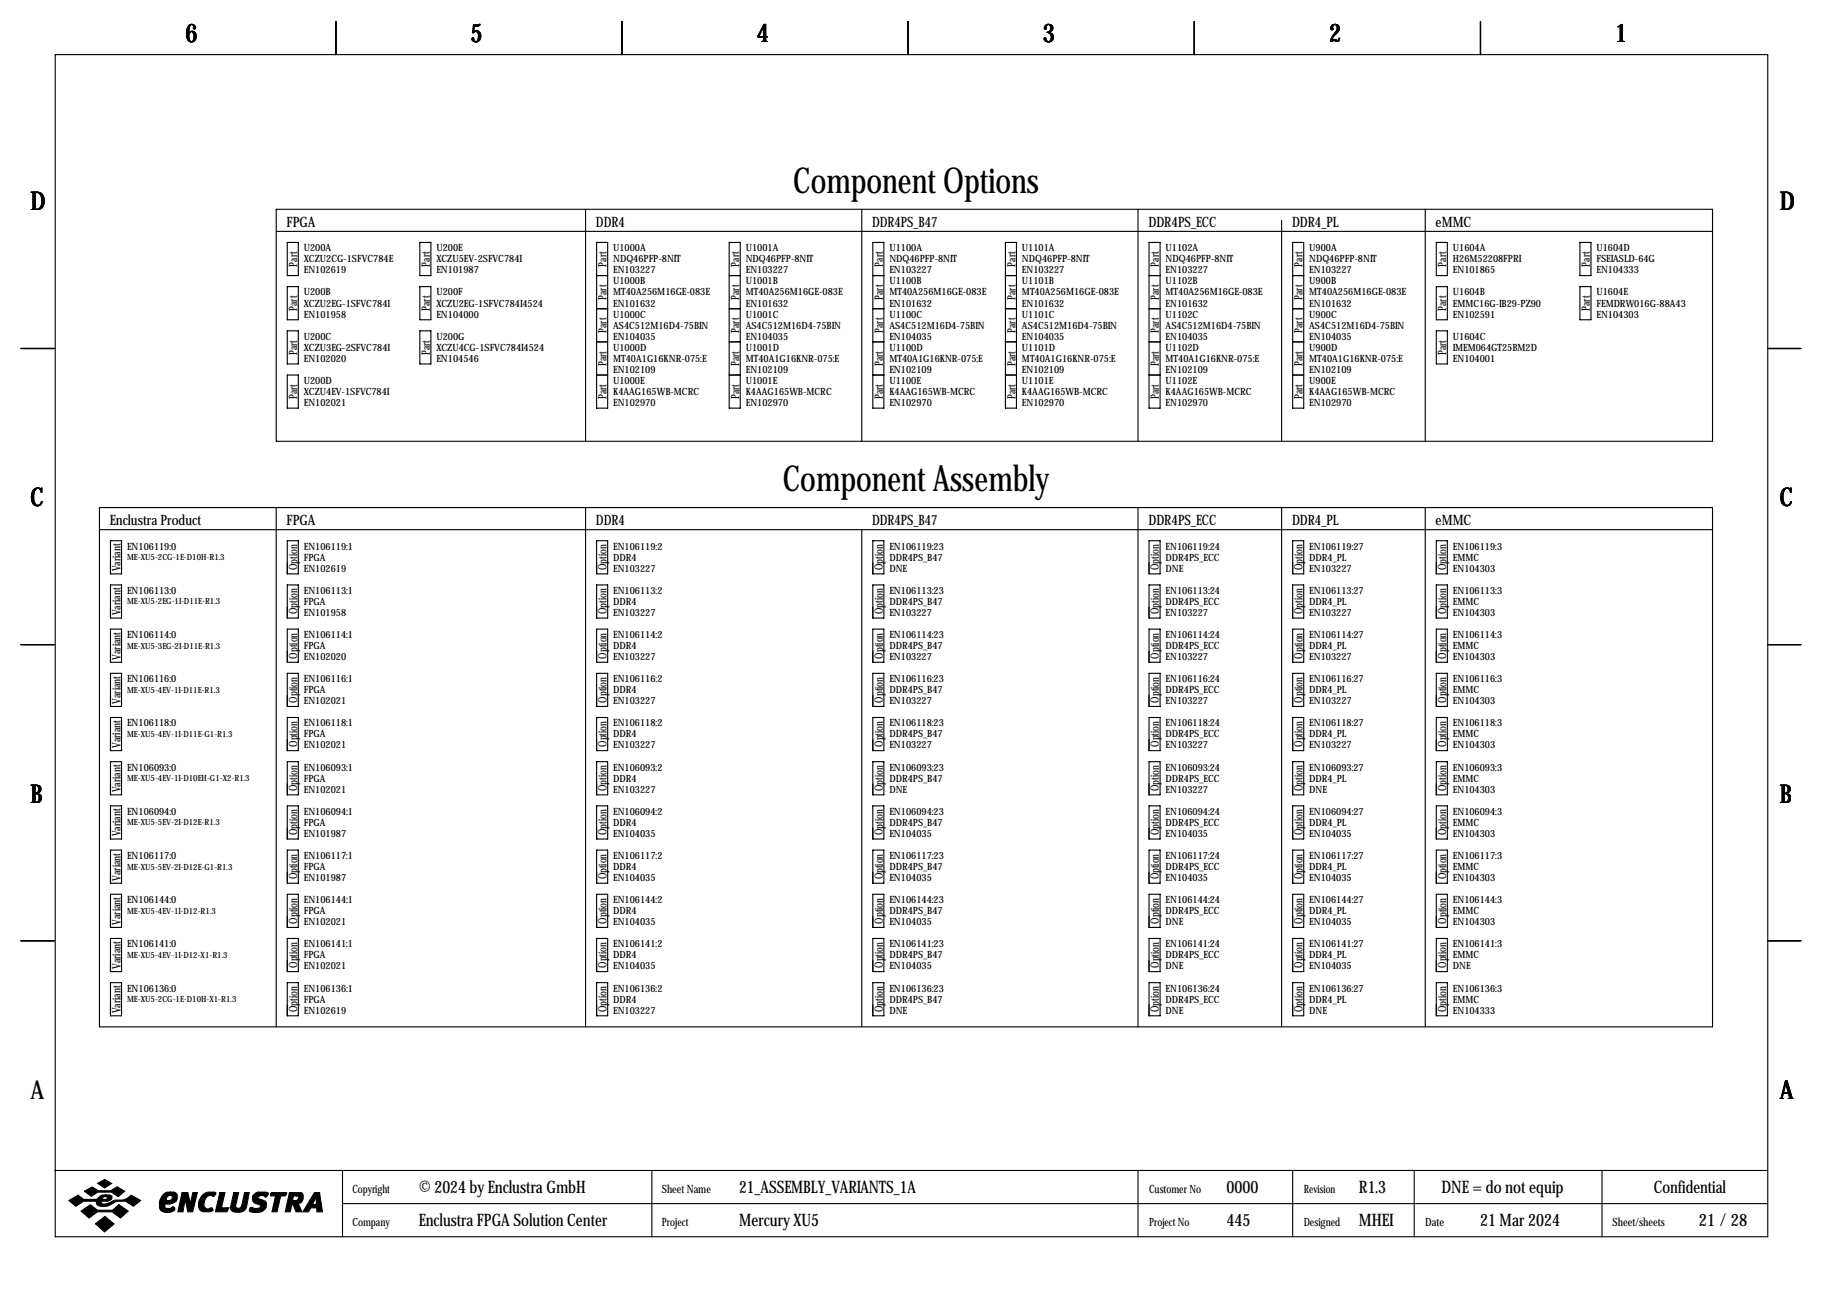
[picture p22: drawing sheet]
<svg xmlns="http://www.w3.org/2000/svg" width="419mm" height="297mm" viewBox="0 0 419 297" stroke-linecap="round" stroke-linejoin="round" font-family="sans-serif">
<defs><g id="words">
<g font-size="8.2">
<text x="182.4" y="44.3">Component Options</text>
<text x="180" y="112.9">Component Assembly</text>
</g>
<g font-size="5.9">
<text x="42.7" y="9.8">6</text>
<text x="108.2" y="9.8">5</text>
<text x="174" y="9.8">4</text>
<text x="239.8" y="9.8">3</text>
<text x="305.6" y="9.8">2</text>
<text x="371.3" y="9.8">1</text>
<text x="7" y="48.4">D</text>
<text x="409.2" y="48.4">D</text>
<text x="7" y="116.4">C</text>
<text x="409.2" y="116.4">C</text>
<text x="7" y="184.5">B</text>
<text x="409.2" y="184.5">B</text>
<text x="7" y="252.6">A</text>
<text x="409.2" y="252.6">A</text>
</g>
<g font-size="4">
<text x="96.3" y="274.2">© 2024 by Enclustra GmbH</text>
<text x="169.9" y="274.2">21_ASSEMBLY_VARIANTS_1A</text>
<text x="281.9" y="274.2">0000</text>
<text x="312.4" y="274.2">R1.3</text>
<text x="331.4" y="274.2">DNE = do not equip</text>
<text x="380.2" y="274.2">Confidential</text>
<text x="96.3" y="281.8">Enclustra FPGA Solution Center</text>
<text x="169.9" y="281.8">Mercury XU5</text>
<text x="281.9" y="281.8">445</text>
<text x="312.4" y="281.8">MHEI</text>
<text x="340.3" y="281.8">21 Mar 2024</text>
<text x="390.6" y="281.8">21 / 28</text>
</g>
<g font-size="3.3">
<text x="65.9" y="52.2">FPGA</text>
<text x="137" y="52.2">DDR4</text>
<text x="200.5" y="52.2">DDR4PS_B47</text>
<text x="264" y="52.2">DDR4PS_ECC</text>
<text x="297" y="52.2">DDR4_PL</text>
<text x="330" y="52.2">eMMC</text>
<text x="25.2" y="120.8">Enclustra Product</text>
<text x="65.9" y="120.8">FPGA</text>
<text x="137" y="120.8">DDR4</text>
<text x="200.5" y="120.8">DDR4PS_B47</text>
<text x="264" y="120.8">DDR4PS_ECC</text>
<text x="297" y="120.8">DDR4_PL</text>
<text x="330" y="120.8">eMMC</text>
</g>
<g font-size="2.6">
<text x="68.3" y="61.3" transform="rotate(-90 68.3 61.3)">Part</text>
<text x="98.8" y="61.3" transform="rotate(-90 98.8 61.3)">Part</text>
<text x="139.4" y="61.3" transform="rotate(-90 139.4 61.3)">Part</text>
<text x="169.9" y="61.3" transform="rotate(-90 169.9 61.3)">Part</text>
<text x="202.9" y="61.3" transform="rotate(-90 202.9 61.3)">Part</text>
<text x="233.4" y="61.3" transform="rotate(-90 233.4 61.3)">Part</text>
<text x="266.4" y="61.3" transform="rotate(-90 266.4 61.3)">Part</text>
<text x="299.5" y="61.3" transform="rotate(-90 299.5 61.3)">Part</text>
<text x="332.5" y="61.3" transform="rotate(-90 332.5 61.3)">Part</text>
<text x="365.5" y="61.3" transform="rotate(-90 365.5 61.3)">Part</text>
<text x="68.3" y="71.4" transform="rotate(-90 68.3 71.4)">Part</text>
<text x="98.8" y="71.4" transform="rotate(-90 98.8 71.4)">Part</text>
<text x="139.4" y="68.9" transform="rotate(-90 139.4 68.9)">Part</text>
<text x="169.9" y="68.9" transform="rotate(-90 169.9 68.9)">Part</text>
<text x="202.9" y="68.9" transform="rotate(-90 202.9 68.9)">Part</text>
<text x="233.4" y="68.9" transform="rotate(-90 233.4 68.9)">Part</text>
<text x="266.4" y="68.9" transform="rotate(-90 266.4 68.9)">Part</text>
<text x="299.5" y="68.9" transform="rotate(-90 299.5 68.9)">Part</text>
<text x="332.5" y="71.4" transform="rotate(-90 332.5 71.4)">Part</text>
<text x="365.5" y="71.4" transform="rotate(-90 365.5 71.4)">Part</text>
<text x="139.4" y="76.5" transform="rotate(-90 139.4 76.5)">Part</text>
<text x="169.9" y="76.5" transform="rotate(-90 169.9 76.5)">Part</text>
<text x="202.9" y="76.5" transform="rotate(-90 202.9 76.5)">Part</text>
<text x="233.4" y="76.5" transform="rotate(-90 233.4 76.5)">Part</text>
<text x="266.4" y="76.5" transform="rotate(-90 266.4 76.5)">Part</text>
<text x="299.5" y="76.5" transform="rotate(-90 299.5 76.5)">Part</text>
<text x="68.3" y="81.6" transform="rotate(-90 68.3 81.6)">Part</text>
<text x="98.8" y="81.6" transform="rotate(-90 98.8 81.6)">Part</text>
<text x="332.5" y="81.6" transform="rotate(-90 332.5 81.6)">Part</text>
<text x="139.4" y="84.1" transform="rotate(-90 139.4 84.1)">Part</text>
<text x="169.9" y="84.1" transform="rotate(-90 169.9 84.1)">Part</text>
<text x="202.9" y="84.1" transform="rotate(-90 202.9 84.1)">Part</text>
<text x="233.4" y="84.1" transform="rotate(-90 233.4 84.1)">Part</text>
<text x="266.4" y="84.1" transform="rotate(-90 266.4 84.1)">Part</text>
<text x="299.5" y="84.1" transform="rotate(-90 299.5 84.1)">Part</text>
<text x="68.3" y="91.8" transform="rotate(-90 68.3 91.8)">Part</text>
<text x="139.4" y="91.8" transform="rotate(-90 139.4 91.8)">Part</text>
<text x="169.9" y="91.8" transform="rotate(-90 169.9 91.8)">Part</text>
<text x="202.9" y="91.8" transform="rotate(-90 202.9 91.8)">Part</text>
<text x="233.4" y="91.8" transform="rotate(-90 233.4 91.8)">Part</text>
<text x="266.4" y="91.8" transform="rotate(-90 266.4 91.8)">Part</text>
<text x="299.5" y="91.8" transform="rotate(-90 299.5 91.8)">Part</text>
<text x="27.7" y="131.3" transform="rotate(-90 27.7 131.3)">Variant</text>
<text x="68.3" y="131.1" transform="rotate(-90 68.3 131.1)">Option</text>
<text x="139.4" y="131.1" transform="rotate(-90 139.4 131.1)">Option</text>
<text x="202.9" y="131.1" transform="rotate(-90 202.9 131.1)">Option</text>
<text x="266.4" y="131.1" transform="rotate(-90 266.4 131.1)">Option</text>
<text x="299.5" y="131.1" transform="rotate(-90 299.5 131.1)">Option</text>
<text x="332.5" y="131.1" transform="rotate(-90 332.5 131.1)">Option</text>
<text x="27.7" y="141.5" transform="rotate(-90 27.7 141.5)">Variant</text>
<text x="68.3" y="141.2" transform="rotate(-90 68.3 141.2)">Option</text>
<text x="139.4" y="141.2" transform="rotate(-90 139.4 141.2)">Option</text>
<text x="202.9" y="141.2" transform="rotate(-90 202.9 141.2)">Option</text>
<text x="266.4" y="141.2" transform="rotate(-90 266.4 141.2)">Option</text>
<text x="299.5" y="141.2" transform="rotate(-90 299.5 141.2)">Option</text>
<text x="332.5" y="141.2" transform="rotate(-90 332.5 141.2)">Option</text>
<text x="27.7" y="151.6" transform="rotate(-90 27.7 151.6)">Variant</text>
<text x="68.3" y="151.4" transform="rotate(-90 68.3 151.4)">Option</text>
<text x="139.4" y="151.4" transform="rotate(-90 139.4 151.4)">Option</text>
<text x="202.9" y="151.4" transform="rotate(-90 202.9 151.4)">Option</text>
<text x="266.4" y="151.4" transform="rotate(-90 266.4 151.4)">Option</text>
<text x="299.5" y="151.4" transform="rotate(-90 299.5 151.4)">Option</text>
<text x="332.5" y="151.4" transform="rotate(-90 332.5 151.4)">Option</text>
<text x="27.7" y="161.8" transform="rotate(-90 27.7 161.8)">Variant</text>
<text x="68.3" y="161.6" transform="rotate(-90 68.3 161.6)">Option</text>
<text x="139.4" y="161.6" transform="rotate(-90 139.4 161.6)">Option</text>
<text x="202.9" y="161.6" transform="rotate(-90 202.9 161.6)">Option</text>
<text x="266.4" y="161.6" transform="rotate(-90 266.4 161.6)">Option</text>
<text x="299.5" y="161.6" transform="rotate(-90 299.5 161.6)">Option</text>
<text x="332.5" y="161.6" transform="rotate(-90 332.5 161.6)">Option</text>
<text x="27.7" y="172" transform="rotate(-90 27.7 172)">Variant</text>
<text x="68.3" y="171.7" transform="rotate(-90 68.3 171.7)">Option</text>
<text x="139.4" y="171.7" transform="rotate(-90 139.4 171.7)">Option</text>
<text x="202.9" y="171.7" transform="rotate(-90 202.9 171.7)">Option</text>
<text x="266.4" y="171.7" transform="rotate(-90 266.4 171.7)">Option</text>
<text x="299.5" y="171.7" transform="rotate(-90 299.5 171.7)">Option</text>
<text x="332.5" y="171.7" transform="rotate(-90 332.5 171.7)">Option</text>
<text x="27.7" y="182.1" transform="rotate(-90 27.7 182.1)">Variant</text>
<text x="68.3" y="181.9" transform="rotate(-90 68.3 181.9)">Option</text>
<text x="139.4" y="181.9" transform="rotate(-90 139.4 181.9)">Option</text>
<text x="202.9" y="181.9" transform="rotate(-90 202.9 181.9)">Option</text>
<text x="266.4" y="181.9" transform="rotate(-90 266.4 181.9)">Option</text>
<text x="299.5" y="181.9" transform="rotate(-90 299.5 181.9)">Option</text>
<text x="332.5" y="181.9" transform="rotate(-90 332.5 181.9)">Option</text>
<text x="27.7" y="192.3" transform="rotate(-90 27.7 192.3)">Variant</text>
<text x="68.3" y="192" transform="rotate(-90 68.3 192)">Option</text>
<text x="139.4" y="192" transform="rotate(-90 139.4 192)">Option</text>
<text x="202.9" y="192" transform="rotate(-90 202.9 192)">Option</text>
<text x="266.4" y="192" transform="rotate(-90 266.4 192)">Option</text>
<text x="299.5" y="192" transform="rotate(-90 299.5 192)">Option</text>
<text x="332.5" y="192" transform="rotate(-90 332.5 192)">Option</text>
<text x="27.7" y="202.4" transform="rotate(-90 27.7 202.4)">Variant</text>
<text x="68.3" y="202.2" transform="rotate(-90 68.3 202.2)">Option</text>
<text x="139.4" y="202.2" transform="rotate(-90 139.4 202.2)">Option</text>
<text x="202.9" y="202.2" transform="rotate(-90 202.9 202.2)">Option</text>
<text x="266.4" y="202.2" transform="rotate(-90 266.4 202.2)">Option</text>
<text x="299.5" y="202.2" transform="rotate(-90 299.5 202.2)">Option</text>
<text x="332.5" y="202.2" transform="rotate(-90 332.5 202.2)">Option</text>
<text x="27.7" y="212.6" transform="rotate(-90 27.7 212.6)">Variant</text>
<text x="68.3" y="212.4" transform="rotate(-90 68.3 212.4)">Option</text>
<text x="139.4" y="212.4" transform="rotate(-90 139.4 212.4)">Option</text>
<text x="202.9" y="212.4" transform="rotate(-90 202.9 212.4)">Option</text>
<text x="266.4" y="212.4" transform="rotate(-90 266.4 212.4)">Option</text>
<text x="299.5" y="212.4" transform="rotate(-90 299.5 212.4)">Option</text>
<text x="332.5" y="212.4" transform="rotate(-90 332.5 212.4)">Option</text>
<text x="27.7" y="222.8" transform="rotate(-90 27.7 222.8)">Variant</text>
<text x="68.3" y="222.5" transform="rotate(-90 68.3 222.5)">Option</text>
<text x="139.4" y="222.5" transform="rotate(-90 139.4 222.5)">Option</text>
<text x="202.9" y="222.5" transform="rotate(-90 202.9 222.5)">Option</text>
<text x="266.4" y="222.5" transform="rotate(-90 266.4 222.5)">Option</text>
<text x="299.5" y="222.5" transform="rotate(-90 299.5 222.5)">Option</text>
<text x="332.5" y="222.5" transform="rotate(-90 332.5 222.5)">Option</text>
<text x="27.7" y="232.9" transform="rotate(-90 27.7 232.9)">Variant</text>
<text x="68.3" y="232.7" transform="rotate(-90 68.3 232.7)">Option</text>
<text x="139.4" y="232.7" transform="rotate(-90 139.4 232.7)">Option</text>
<text x="202.9" y="232.7" transform="rotate(-90 202.9 232.7)">Option</text>
<text x="266.4" y="232.7" transform="rotate(-90 266.4 232.7)">Option</text>
<text x="299.5" y="232.7" transform="rotate(-90 299.5 232.7)">Option</text>
<text x="332.5" y="232.7" transform="rotate(-90 332.5 232.7)">Option</text>
<text x="81" y="274.2">Copyright</text>
<text x="152.1" y="274.2">Sheet Name</text>
<text x="264.2" y="274.2">Customer No</text>
<text x="299.7" y="274.2">Revision</text>
<text x="81" y="281.8">Company</text>
<text x="152.1" y="281.8">Project</text>
<text x="264.2" y="281.8">Project No</text>
<text x="299.7" y="281.8">Designed</text>
<text x="327.7" y="281.8">Date</text>
<text x="370.7" y="281.8">Sheet/sheets</text>
</g>
<g font-size="2.3">
<text x="69.8" y="57.8">U200A</text>
<text x="100.3" y="57.8">U200E</text>
<text x="141" y="57.8">U1000A</text>
<text x="171.4" y="57.8">U1001A</text>
<text x="204.5" y="57.8">U1100A</text>
<text x="234.9" y="57.8">U1101A</text>
<text x="268" y="57.8">U1102A</text>
<text x="301" y="57.8">U900A</text>
<text x="334" y="57.8">U1604A</text>
<text x="367" y="57.8">U1604D</text>
<text x="69.8" y="60.3">XCZU2CG-1SFVC784E</text>
<text x="69.8" y="62.9">EN102619</text>
<text x="100.3" y="60.3">XCZU5EV-2SFVC784I</text>
<text x="100.3" y="62.9">EN101987</text>
<text x="141" y="60.3">NDQ46PFP-8NIT</text>
<text x="141" y="62.9">EN103227</text>
<text x="141" y="65.4">U1000B</text>
<text x="171.4" y="60.3">NDQ46PFP-8NIT</text>
<text x="171.4" y="62.9">EN103227</text>
<text x="171.4" y="65.4">U1001B</text>
<text x="204.5" y="60.3">NDQ46PFP-8NIT</text>
<text x="204.5" y="62.9">EN103227</text>
<text x="204.5" y="65.4">U1100B</text>
<text x="234.9" y="60.3">NDQ46PFP-8NIT</text>
<text x="234.9" y="62.9">EN103227</text>
<text x="234.9" y="65.4">U1101B</text>
<text x="268" y="60.3">NDQ46PFP-8NIT</text>
<text x="268" y="62.9">EN103227</text>
<text x="268" y="65.4">U1102B</text>
<text x="301" y="60.3">NDQ46PFP-8NIT</text>
<text x="301" y="62.9">EN103227</text>
<text x="301" y="65.4">U900B</text>
<text x="334" y="60.3">H26M52208FPRI</text>
<text x="334" y="62.9">EN101865</text>
<text x="367" y="60.3">FSEIASLD-64G</text>
<text x="367" y="62.9">EN104333</text>
<text x="69.8" y="67.9">U200B</text>
<text x="69.8" y="70.5">XCZU2EG-1SFVC784I</text>
<text x="100.3" y="67.9">U200F</text>
<text x="100.3" y="70.5">XCZU2EG-1SFVC784I4524</text>
<text x="141" y="67.9">MT40A256M16GE-083E</text>
<text x="141" y="70.5">EN101632</text>
<text x="171.4" y="67.9">MT40A256M16GE-083E</text>
<text x="171.4" y="70.5">EN101632</text>
<text x="204.5" y="67.9">MT40A256M16GE-083E</text>
<text x="204.5" y="70.5">EN101632</text>
<text x="234.9" y="67.9">MT40A256M16GE-083E</text>
<text x="234.9" y="70.5">EN101632</text>
<text x="268" y="67.9">MT40A256M16GE-083E</text>
<text x="268" y="70.5">EN101632</text>
<text x="301" y="67.9">MT40A256M16GE-083E</text>
<text x="301" y="70.5">EN101632</text>
<text x="334" y="67.9">U1604B</text>
<text x="334" y="70.5">EMMC16G-IB29-PZ90</text>
<text x="367" y="67.9">U1604E</text>
<text x="367" y="70.5">FEMDRW016G-88A43</text>
<text x="69.8" y="73">EN101958</text>
<text x="100.3" y="73">EN104000</text>
<text x="141" y="73">U1000C</text>
<text x="141" y="75.6">AS4C512M16D4-75BIN</text>
<text x="171.4" y="73">U1001C</text>
<text x="171.4" y="75.6">AS4C512M16D4-75BIN</text>
<text x="204.5" y="73">U1100C</text>
<text x="204.5" y="75.6">AS4C512M16D4-75BIN</text>
<text x="234.9" y="73">U1101C</text>
<text x="234.9" y="75.6">AS4C512M16D4-75BIN</text>
<text x="268" y="73">U1102C</text>
<text x="268" y="75.6">AS4C512M16D4-75BIN</text>
<text x="301" y="73">U900C</text>
<text x="301" y="75.6">AS4C512M16D4-75BIN</text>
<text x="334" y="73">EN102591</text>
<text x="367" y="73">EN104303</text>
<text x="69.8" y="78.1">U200C</text>
<text x="69.8" y="80.6">XCZU3EG-2SFVC784I</text>
<text x="69.8" y="83.2">EN102020</text>
<text x="100.3" y="78.1">U200G</text>
<text x="100.3" y="80.6">XCZU4CG-1SFVC784I4524</text>
<text x="100.3" y="83.2">EN104546</text>
<text x="141" y="78.1">EN104035</text>
<text x="141" y="80.6">U1000D</text>
<text x="141" y="83.2">MT40A1G16KNR-075:E</text>
<text x="171.4" y="78.1">EN104035</text>
<text x="171.4" y="80.6">U1001D</text>
<text x="171.4" y="83.2">MT40A1G16KNR-075:E</text>
<text x="204.5" y="78.1">EN104035</text>
<text x="204.5" y="80.6">U1100D</text>
<text x="204.5" y="83.2">MT40A1G16KNR-075:E</text>
<text x="234.9" y="78.1">EN104035</text>
<text x="234.9" y="80.6">U1101D</text>
<text x="234.9" y="83.2">MT40A1G16KNR-075:E</text>
<text x="268" y="78.1">EN104035</text>
<text x="268" y="80.6">U1102D</text>
<text x="268" y="83.2">MT40A1G16KNR-075:E</text>
<text x="301" y="78.1">EN104035</text>
<text x="301" y="80.6">U900D</text>
<text x="301" y="83.2">MT40A1G16KNR-075:E</text>
<text x="334" y="78.1">U1604C</text>
<text x="334" y="80.6">IMEM064GT25BM2D</text>
<text x="334" y="83.2">EN104001</text>
<text x="69.8" y="88.3">U200D</text>
<text x="141" y="85.7">EN102109</text>
<text x="141" y="88.3">U1000E</text>
<text x="171.4" y="85.7">EN102109</text>
<text x="171.4" y="88.3">U1001E</text>
<text x="204.5" y="85.7">EN102109</text>
<text x="204.5" y="88.3">U1100E</text>
<text x="234.9" y="85.7">EN102109</text>
<text x="234.9" y="88.3">U1101E</text>
<text x="268" y="85.7">EN102109</text>
<text x="268" y="88.3">U1102E</text>
<text x="301" y="85.7">EN102109</text>
<text x="301" y="88.3">U900E</text>
<text x="69.8" y="90.8">XCZU4EV-1SFVC784I</text>
<text x="69.8" y="93.3">EN102021</text>
<text x="141" y="90.8">K4AAG165WB-MCRC</text>
<text x="141" y="93.3">EN102970</text>
<text x="171.4" y="90.8">K4AAG165WB-MCRC</text>
<text x="171.4" y="93.3">EN102970</text>
<text x="204.5" y="90.8">K4AAG165WB-MCRC</text>
<text x="204.5" y="93.3">EN102970</text>
<text x="234.9" y="90.8">K4AAG165WB-MCRC</text>
<text x="234.9" y="93.3">EN102970</text>
<text x="268" y="90.8">K4AAG165WB-MCRC</text>
<text x="268" y="93.3">EN102970</text>
<text x="301" y="90.8">K4AAG165WB-MCRC</text>
<text x="301" y="93.3">EN102970</text>
<text x="29.2" y="126.4">EN106119:0</text>
<text x="69.8" y="126.4">EN106119:1</text>
<text x="69.8" y="128.9">FPGA</text>
<text x="69.8" y="131.4">EN102619</text>
<text x="141" y="126.4">EN106119:2</text>
<text x="141" y="128.9">DDR4</text>
<text x="141" y="131.4">EN103227</text>
<text x="204.5" y="126.4">EN106119:23</text>
<text x="204.5" y="128.9">DDR4PS_B47</text>
<text x="204.5" y="131.4">DNE</text>
<text x="268" y="126.4">EN106119:24</text>
<text x="268" y="128.9">DDR4PS_ECC</text>
<text x="268" y="131.4">DNE</text>
<text x="301" y="126.4">EN106119:27</text>
<text x="301" y="128.9">DDR4_PL</text>
<text x="301" y="131.4">EN103227</text>
<text x="334" y="126.4">EN106119:3</text>
<text x="334" y="128.9">EMMC</text>
<text x="334" y="131.4">EN104303</text>
<text x="29.2" y="136.5">EN106113:0</text>
<text x="69.8" y="136.5">EN106113:1</text>
<text x="141" y="136.5">EN106113:2</text>
<text x="204.5" y="136.5">EN106113:23</text>
<text x="268" y="136.5">EN106113:24</text>
<text x="301" y="136.5">EN106113:27</text>
<text x="334" y="136.5">EN106113:3</text>
<text x="69.8" y="139.1">FPGA</text>
<text x="69.8" y="141.6">EN101958</text>
<text x="141" y="139.1">DDR4</text>
<text x="141" y="141.6">EN103227</text>
<text x="204.5" y="139.1">DDR4PS_B47</text>
<text x="204.5" y="141.6">EN103227</text>
<text x="268" y="139.1">DDR4PS_ECC</text>
<text x="268" y="141.6">EN103227</text>
<text x="301" y="139.1">DDR4_PL</text>
<text x="301" y="141.6">EN103227</text>
<text x="334" y="139.1">EMMC</text>
<text x="334" y="141.6">EN104303</text>
<text x="29.2" y="146.7">EN106114:0</text>
<text x="69.8" y="146.7">EN106114:1</text>
<text x="69.8" y="149.2">FPGA</text>
<text x="141" y="146.7">EN106114:2</text>
<text x="141" y="149.2">DDR4</text>
<text x="204.5" y="146.7">EN106114:23</text>
<text x="204.5" y="149.2">DDR4PS_B47</text>
<text x="268" y="146.7">EN106114:24</text>
<text x="268" y="149.2">DDR4PS_ECC</text>
<text x="301" y="146.7">EN106114:27</text>
<text x="301" y="149.2">DDR4_PL</text>
<text x="334" y="146.7">EN106114:3</text>
<text x="334" y="149.2">EMMC</text>
<text x="69.8" y="151.8">EN102020</text>
<text x="141" y="151.8">EN103227</text>
<text x="204.5" y="151.8">EN103227</text>
<text x="268" y="151.8">EN103227</text>
<text x="301" y="151.8">EN103227</text>
<text x="334" y="151.8">EN104303</text>
<text x="29.2" y="156.8">EN106116:0</text>
<text x="69.8" y="156.8">EN106116:1</text>
<text x="69.8" y="159.4">FPGA</text>
<text x="69.8" y="161.9">EN102021</text>
<text x="141" y="156.8">EN106116:2</text>
<text x="141" y="159.4">DDR4</text>
<text x="141" y="161.9">EN103227</text>
<text x="204.5" y="156.8">EN106116:23</text>
<text x="204.5" y="159.4">DDR4PS_B47</text>
<text x="204.5" y="161.9">EN103227</text>
<text x="268" y="156.8">EN106116:24</text>
<text x="268" y="159.4">DDR4PS_ECC</text>
<text x="268" y="161.9">EN103227</text>
<text x="301" y="156.8">EN106116:27</text>
<text x="301" y="159.4">DDR4_PL</text>
<text x="301" y="161.9">EN103227</text>
<text x="334" y="156.8">EN106116:3</text>
<text x="334" y="159.4">EMMC</text>
<text x="334" y="161.9">EN104303</text>
<text x="29.2" y="167">EN106118:0</text>
<text x="69.8" y="167">EN106118:1</text>
<text x="141" y="167">EN106118:2</text>
<text x="204.5" y="167">EN106118:23</text>
<text x="268" y="167">EN106118:24</text>
<text x="301" y="167">EN106118:27</text>
<text x="334" y="167">EN106118:3</text>
<text x="69.8" y="169.5">FPGA</text>
<text x="69.8" y="172.1">EN102021</text>
<text x="141" y="169.5">DDR4</text>
<text x="141" y="172.1">EN103227</text>
<text x="204.5" y="169.5">DDR4PS_B47</text>
<text x="204.5" y="172.1">EN103227</text>
<text x="268" y="169.5">DDR4PS_ECC</text>
<text x="268" y="172.1">EN103227</text>
<text x="301" y="169.5">DDR4_PL</text>
<text x="301" y="172.1">EN103227</text>
<text x="334" y="169.5">EMMC</text>
<text x="334" y="172.1">EN104303</text>
<text x="29.2" y="177.2">EN106093:0</text>
<text x="69.8" y="177.2">EN106093:1</text>
<text x="69.8" y="179.7">FPGA</text>
<text x="141" y="177.2">EN106093:2</text>
<text x="141" y="179.7">DDR4</text>
<text x="204.5" y="177.2">EN106093:23</text>
<text x="204.5" y="179.7">DDR4PS_B47</text>
<text x="268" y="177.2">EN106093:24</text>
<text x="268" y="179.7">DDR4PS_ECC</text>
<text x="301" y="177.2">EN106093:27</text>
<text x="301" y="179.7">DDR4_PL</text>
<text x="334" y="177.2">EN106093:3</text>
<text x="334" y="179.7">EMMC</text>
<text x="69.8" y="182.2">EN102021</text>
<text x="141" y="182.2">EN103227</text>
<text x="204.5" y="182.2">DNE</text>
<text x="268" y="182.2">EN103227</text>
<text x="301" y="182.2">DNE</text>
<text x="334" y="182.2">EN104303</text>
<text x="29.2" y="187.3">EN106094:0</text>
<text x="69.8" y="187.3">EN106094:1</text>
<text x="69.8" y="189.9">FPGA</text>
<text x="141" y="187.3">EN106094:2</text>
<text x="141" y="189.9">DDR4</text>
<text x="204.5" y="187.3">EN106094:23</text>
<text x="204.5" y="189.9">DDR4PS_B47</text>
<text x="268" y="187.3">EN106094:24</text>
<text x="268" y="189.9">DDR4PS_ECC</text>
<text x="301" y="187.3">EN106094:27</text>
<text x="301" y="189.9">DDR4_PL</text>
<text x="334" y="187.3">EN106094:3</text>
<text x="334" y="189.9">EMMC</text>
<text x="29.2" y="197.5">EN106117:0</text>
<text x="69.8" y="192.4">EN101987</text>
<text x="69.8" y="197.5">EN106117:1</text>
<text x="141" y="192.4">EN104035</text>
<text x="141" y="197.5">EN106117:2</text>
<text x="204.5" y="192.4">EN104035</text>
<text x="204.5" y="197.5">EN106117:23</text>
<text x="268" y="192.4">EN104035</text>
<text x="268" y="197.5">EN106117:24</text>
<text x="301" y="192.4">EN104035</text>
<text x="301" y="197.5">EN106117:27</text>
<text x="334" y="192.4">EN104303</text>
<text x="334" y="197.5">EN106117:3</text>
<text x="69.8" y="200">FPGA</text>
<text x="69.8" y="202.6">EN101987</text>
<text x="141" y="200">DDR4</text>
<text x="141" y="202.6">EN104035</text>
<text x="204.5" y="200">DDR4PS_B47</text>
<text x="204.5" y="202.6">EN104035</text>
<text x="268" y="200">DDR4PS_ECC</text>
<text x="268" y="202.6">EN104035</text>
<text x="301" y="200">DDR4_PL</text>
<text x="301" y="202.6">EN104035</text>
<text x="334" y="200">EMMC</text>
<text x="334" y="202.6">EN104303</text>
<text x="29.2" y="207.6">EN106144:0</text>
<text x="69.8" y="207.6">EN106144:1</text>
<text x="141" y="207.6">EN106144:2</text>
<text x="204.5" y="207.6">EN106144:23</text>
<text x="268" y="207.6">EN106144:24</text>
<text x="301" y="207.6">EN106144:27</text>
<text x="334" y="207.6">EN106144:3</text>
<text x="69.8" y="210.2">FPGA</text>
<text x="69.8" y="212.7">EN102021</text>
<text x="141" y="210.2">DDR4</text>
<text x="141" y="212.7">EN104035</text>
<text x="204.5" y="210.2">DDR4PS_B47</text>
<text x="204.5" y="212.7">EN104035</text>
<text x="268" y="210.2">DDR4PS_ECC</text>
<text x="268" y="212.7">DNE</text>
<text x="301" y="210.2">DDR4_PL</text>
<text x="301" y="212.7">EN104035</text>
<text x="334" y="210.2">EMMC</text>
<text x="334" y="212.7">EN104303</text>
<text x="29.2" y="217.8">EN106141:0</text>
<text x="69.8" y="217.8">EN106141:1</text>
<text x="69.8" y="220.3">FPGA</text>
<text x="141" y="217.8">EN106141:2</text>
<text x="141" y="220.3">DDR4</text>
<text x="204.5" y="217.8">EN106141:23</text>
<text x="204.5" y="220.3">DDR4PS_B47</text>
<text x="268" y="217.8">EN106141:24</text>
<text x="268" y="220.3">DDR4PS_ECC</text>
<text x="301" y="217.8">EN106141:27</text>
<text x="301" y="220.3">DDR4_PL</text>
<text x="334" y="217.8">EN106141:3</text>
<text x="334" y="220.3">EMMC</text>
<text x="29.2" y="228">EN106136:0</text>
<text x="69.8" y="222.9">EN102021</text>
<text x="69.8" y="228">EN106136:1</text>
<text x="141" y="222.9">EN104035</text>
<text x="141" y="228">EN106136:2</text>
<text x="204.5" y="222.9">EN104035</text>
<text x="204.5" y="228">EN106136:23</text>
<text x="268" y="222.9">DNE</text>
<text x="268" y="228">EN106136:24</text>
<text x="301" y="222.9">EN104035</text>
<text x="301" y="228">EN106136:27</text>
<text x="334" y="222.9">DNE</text>
<text x="334" y="228">EN106136:3</text>
<text x="69.8" y="230.5">FPGA</text>
<text x="69.8" y="233">EN102619</text>
<text x="141" y="230.5">DDR4</text>
<text x="141" y="233">EN103227</text>
<text x="204.5" y="230.5">DDR4PS_B47</text>
<text x="204.5" y="233">DNE</text>
<text x="268" y="230.5">DDR4PS_ECC</text>
<text x="268" y="233">DNE</text>
<text x="301" y="230.5">DDR4_PL</text>
<text x="301" y="233">DNE</text>
<text x="334" y="230.5">EMMC</text>
<text x="334" y="233">EN104333</text>
</g>
<g font-size="2">
<text x="29.2" y="128.8">ME-XU5-2CG-1E-D10H-R1.3</text>
<text x="29.2" y="138.9">ME-XU5-2EG-1I-D11E-R1.3</text>
<text x="29.2" y="149.1">ME-XU5-3EG-2I-D11E-R1.3</text>
<text x="29.2" y="159.3">ME-XU5-4EV-1I-D11E-R1.3</text>
<text x="29.2" y="169.4">ME-XU5-4EV-1I-D11E-G1-R1.3</text>
<text x="29.2" y="179.6">ME-XU5-4EV-1I-D10EH-G1-X2-R1.3</text>
<text x="29.2" y="189.7">ME-XU5-5EV-2I-D12E-R1.3</text>
<text x="29.2" y="199.9">ME-XU5-5EV-2I-D12E-G1-R1.3</text>
<text x="29.2" y="210.1">ME-XU5-4EV-1I-D12-R1.3</text>
<text x="29.2" y="220.2">ME-XU5-4EV-1I-D12-X1-R1.3</text>
<text x="29.2" y="230.4">ME-XU5-2CG-1E-D10H-X1-R1.3</text>
</g>
</g></defs>
<g fill="none" stroke="#000" stroke-width=".25">
<path d="M12.7 12.6h393.7v271.7h-393.7zM77.2 4.9v7.7M143 4.9v7.7M208.8 4.9v7.7M274.6 4.9v7.7M340.4 4.9v7.7M63.5 48.1h330.2v53.4h-330.2zM63.5 53.2h330.2M66 55.7h2.6v7.7h-2.6zM96.5 55.7h2.6v7.7h-2.6zM134.6 48.1v53.4M137.2 55.7h2.5v38.1h-2.5z"/>
<path d="M167.6 55.7h2.6v38.1h-2.6zM198.1 48.1v53.4M200.7 55.7h2.5v38.1h-2.5zM231.1 55.7h2.6v38.1h-2.6zM261.6 48.1v53.4M264.2 55.7h2.5v38.1h-2.5zM294.6 50.7v50.8M297.2 55.7h2.5v38.1h-2.5zM327.7 48.1v53.4M330.2 55.7h2.5v7.7h-2.5zM363.2 55.7h2.6v7.7h-2.6zM66 65.9h2.6v7.6h-2.6z"/>
<path d="M66 76.1h2.6v7.6h-2.6zM96.5 65.9h2.6v7.6h-2.6zM96.5 76.1h2.6v7.6h-2.6zM137.2 63.4h2.5M137.2 71h2.5M137.2 78.6h2.5M167.6 63.4h2.6M167.6 71h2.6M167.6 78.6h2.6M200.7 63.4h2.5M200.7 71h2.5M200.7 78.6h2.5"/>
<path d="M231.1 63.4h2.6M231.1 71h2.6M231.1 78.6h2.6M264.2 63.4h2.5M264.2 71h2.5M264.2 78.6h2.5M297.2 63.4h2.5M297.2 71h2.5M297.2 78.6h2.5M330.2 65.9h2.5v7.6h-2.5zM330.2 76.1h2.5v7.6h-2.5zM363.2 65.9h2.6v7.6h-2.6z"/>
<path d="M4.8 80.1h7.6M66 86.2h2.6v7.6h-2.6zM137.2 86.2h2.5M167.6 86.2h2.6M200.7 86.2h2.5M231.1 86.2h2.6M264.2 86.2h2.5M297.2 86.2h2.5M406.4 80.1h7.6M22.9 116.7h370.8v119.4h-370.8zM63.5 116.7v119.4M134.6 116.7v119.4"/>
<path d="M261.6 116.7v119.4M294.6 116.7v119.4M327.7 116.7v119.4M22.9 121.8h370.8M25.4 134.5h2.5v7.6h-2.5zM25.4 124.3h2.5v7.6h-2.5zM66 134.5h2.6v7.6h-2.6zM66 124.3h2.6v7.6h-2.6zM137.2 134.5h2.5v7.6h-2.5zM137.2 124.3h2.5v7.6h-2.5zM198.1 121.8v114.3M200.7 134.5h2.5v7.6h-2.5z"/>
<path d="M200.7 124.3h2.5v7.6h-2.5zM264.2 134.5h2.5v7.6h-2.5zM264.2 124.3h2.5v7.6h-2.5zM297.2 124.3h2.5v7.6h-2.5zM297.2 134.5h2.5v7.6h-2.5zM330.2 134.5h2.5v7.6h-2.5zM330.2 124.3h2.5v7.6h-2.5zM4.8 148.2h7.6M25.4 144.6h2.5v7.7h-2.5zM25.4 154.8h2.5v7.6h-2.5zM66 144.6h2.6v7.7h-2.6zM66 154.8h2.6v7.6h-2.6z"/>
<path d="M137.2 144.6h2.5v7.7h-2.5zM137.2 154.8h2.5v7.6h-2.5zM200.7 144.6h2.5v7.7h-2.5zM200.7 154.8h2.5v7.6h-2.5zM264.2 144.6h2.5v7.7h-2.5zM264.2 154.8h2.5v7.6h-2.5zM297.2 144.6h2.5v7.7h-2.5zM297.2 154.8h2.5v7.6h-2.5zM330.2 144.6h2.5v7.7h-2.5zM330.2 154.8h2.5v7.6h-2.5zM406.4 148.2h7.6M25.4 165h2.5v7.6h-2.5z"/>
<path d="M25.4 175.1h2.5v7.6h-2.5zM66 165h2.6v7.6h-2.6zM66 175.1h2.6v7.6h-2.6zM137.2 165h2.5v7.6h-2.5zM137.2 175.1h2.5v7.6h-2.5zM200.7 165h2.5v7.6h-2.5zM200.7 175.1h2.5v7.6h-2.5zM264.2 165h2.5v7.6h-2.5zM264.2 175.1h2.5v7.6h-2.5zM297.2 165h2.5v7.6h-2.5zM297.2 175.1h2.5v7.6h-2.5zM330.2 165h2.5v7.6h-2.5z"/>
<path d="M330.2 175.1h2.5v7.6h-2.5zM25.4 185.3h2.5v7.6h-2.5zM25.4 195.4h2.5v7.7h-2.5zM66 185.3h2.6v7.6h-2.6zM66 195.4h2.6v7.7h-2.6zM137.2 185.3h2.5v7.6h-2.5zM137.2 195.4h2.5v7.7h-2.5zM200.7 185.3h2.5v7.6h-2.5zM200.7 195.4h2.5v7.7h-2.5zM264.2 185.3h2.5v7.6h-2.5zM264.2 195.4h2.5v7.7h-2.5zM297.2 185.3h2.5v7.6h-2.5z"/>
<path d="M297.2 195.4h2.5v7.7h-2.5zM330.2 185.3h2.5v7.6h-2.5zM330.2 195.4h2.5v7.7h-2.5zM4.8 216.3h7.6M25.4 205.6h2.5v7.6h-2.5zM25.4 215.8h2.5v7.6h-2.5zM66 205.6h2.6v7.6h-2.6zM66 215.8h2.6v7.6h-2.6zM137.2 205.6h2.5v7.6h-2.5zM137.2 215.8h2.5v7.6h-2.5zM200.7 205.6h2.5v7.6h-2.5zM200.7 215.8h2.5v7.6h-2.5z"/>
<path d="M264.2 205.6h2.5v7.6h-2.5zM264.2 215.8h2.5v7.6h-2.5zM297.2 205.6h2.5v7.6h-2.5zM297.2 215.8h2.5v7.6h-2.5zM330.2 205.6h2.5v7.6h-2.5zM330.2 215.8h2.5v7.6h-2.5zM406.4 216.3h7.6M25.4 225.9h2.5v7.6h-2.5zM66 225.9h2.6v7.6h-2.6zM137.2 225.9h2.5v7.6h-2.5zM200.7 225.9h2.5v7.6h-2.5zM264.2 225.9h2.5v7.6h-2.5z"/>
<path d="M297.2 225.9h2.5v7.6h-2.5zM330.2 225.9h2.5v7.6h-2.5zM12.6 269.1h393.7M78.7 269.1v15.2M78.7 276.7h327.6M149.9 269.1v15.2M261.6 269.1v15.2M297.2 269.1v15.2M325.1 269.1v15.2M368.3 269.1v15.2"/>
</g>
<g fill="#000" stroke="#000" stroke-width=".25">
<path d="M15.8 276l2.1-1.2 1.4 1h2.8l.3-.2a1.77 1.77 0 0 1 1.9-.9v.4l-.6 .2-.2 .5h.9l.3-.6-.4-.1v-.4h.9a.59 .59 0 0 1 .6 .7l-.2 .4-.8 .4h-1.4l-.1 .1 .1 .4a3.2 3.2 0 0 0 2.7-.7l.3-.1a4 4 0 0 0 3.8-1.1l2.1 1.2-1.6 1.3a4 4 0 0 0-5.5-.2 2.66 2.66 0 0 1-2.9-.2l-.1-.7h-3l-1.8 1.1zM19.4 273.9l1.8-1 1.4 .9h2.9l1.4-.9 1.8 1-1.5 1.2-1.5-1h-3.2l-1.5 .9zM22.5 272l1.6-.8 1.6 .9-1.6 1zM18.6 278.4l2.2-1.4 1.6 1.2h3.5l1.4-1.2 2.2 1.4-1.8 1.6-1.9-1.4h-3.4l-1.9 1.4zM37.4 274.7a1.75 1.75 0 0 1 1.8-.6v.7a.82 .82 0 0 0-.8 1.2h.6a.6 .6 0 0 0 .6-.5 .6 .6 0 0 0-.4-.7v-.7h.8l.5 .3a1.61 1.61 0 0 1 0 1.7 1.61 1.61 0 0 1-1.5 .7h-1v.9l.2 .1h.9l.7-.4 .4 .4a1.06 1.06 0 0 1-1.3 1 1.82 1.82 0 0 1-2.2-1.1 3.5 3.5 0 0 1 .7-3zM41.9 274.2h1.3l.5 2.6 .6-2.6h1.1l-1.1 4.4h-1.1l-.6-2.9-.5 2.9h-1.2zM46.7 274.6a2.78 2.78 0 0 1 2.9-.4l-.4 .9a1.32 1.32 0 0 0-2.1 .8l-.2 .8a.98 .98 0 0 0 1.1 1.2 .55 .55 0 0 1 .6-.2 .55 .55 0 0 1 .4 .6l-.7 .3-1.8-.1a1.79 1.79 0 0 1-.8-2.3zM50.5 274.2h1.2l-.8 3.5h1.7l-.4 .9h-2.7zM53.7 274.2h1.2l-.7 3.1a.73 .73 0 0 0 .7 .5 .73 .73 0 0 0 .7-.6l.6-3h1.1l-.7 3.4a2.28 2.28 0 0 1-3.6 .4v-.4zM58.3 274.7l.8-.6h2.1l.5 .2v.2l-.6 .7a.96 .96 0 0 0-1-.4 .96 .96 0 0 0-.8 .6l1.7 .8a1.71 1.71 0 0 1-.1 1.8 1.71 1.71 0 0 1-1.7 .8l-1.4-.2a.51 .51 0 0 1-.4-.7 .51 .51 0 0 1 .8-.2l1 .1a.52 .52 0 0 0 .6-.2 .52 .52 0 0 0-.2-.7 1.39 1.39 0 0 1-1.4-.6 1.39 1.39 0 0 1 .1-1.6zM62.2 274.4l.2-.2h3.5l-.1 .4-.3 .3h-1l-.8 3.7h-1.2l.8-3.7h-1.1zM66.5 274.2h1.7v.7h-.7l-.2 1.1h.9l.3-.3a.44 .44 0 0 0 .1-.5 .44 .44 0 0 0-.4-.3v-.7h1l.3 .2 .2 .3v.9a1.03 1.03 0 0 1-1.2 1l.9 2h-1.3l-.8-1.8h-.1l-.5 1.8h-1.1z"/>
<path d="M72.3 274.2h1.2l.6 4.4h-1.3v-.9h-1.3l-.6 .9h-1.3l1.7-2.7h1l-.4 .8 .2 .2h.4l.2-.2v-1.5l-.4 .7h-1zM21.9 281.3l2.2-1.6 2.1 1.7-2.2 1.8z"/>
</g>
<use href="#words"/>
</svg>
